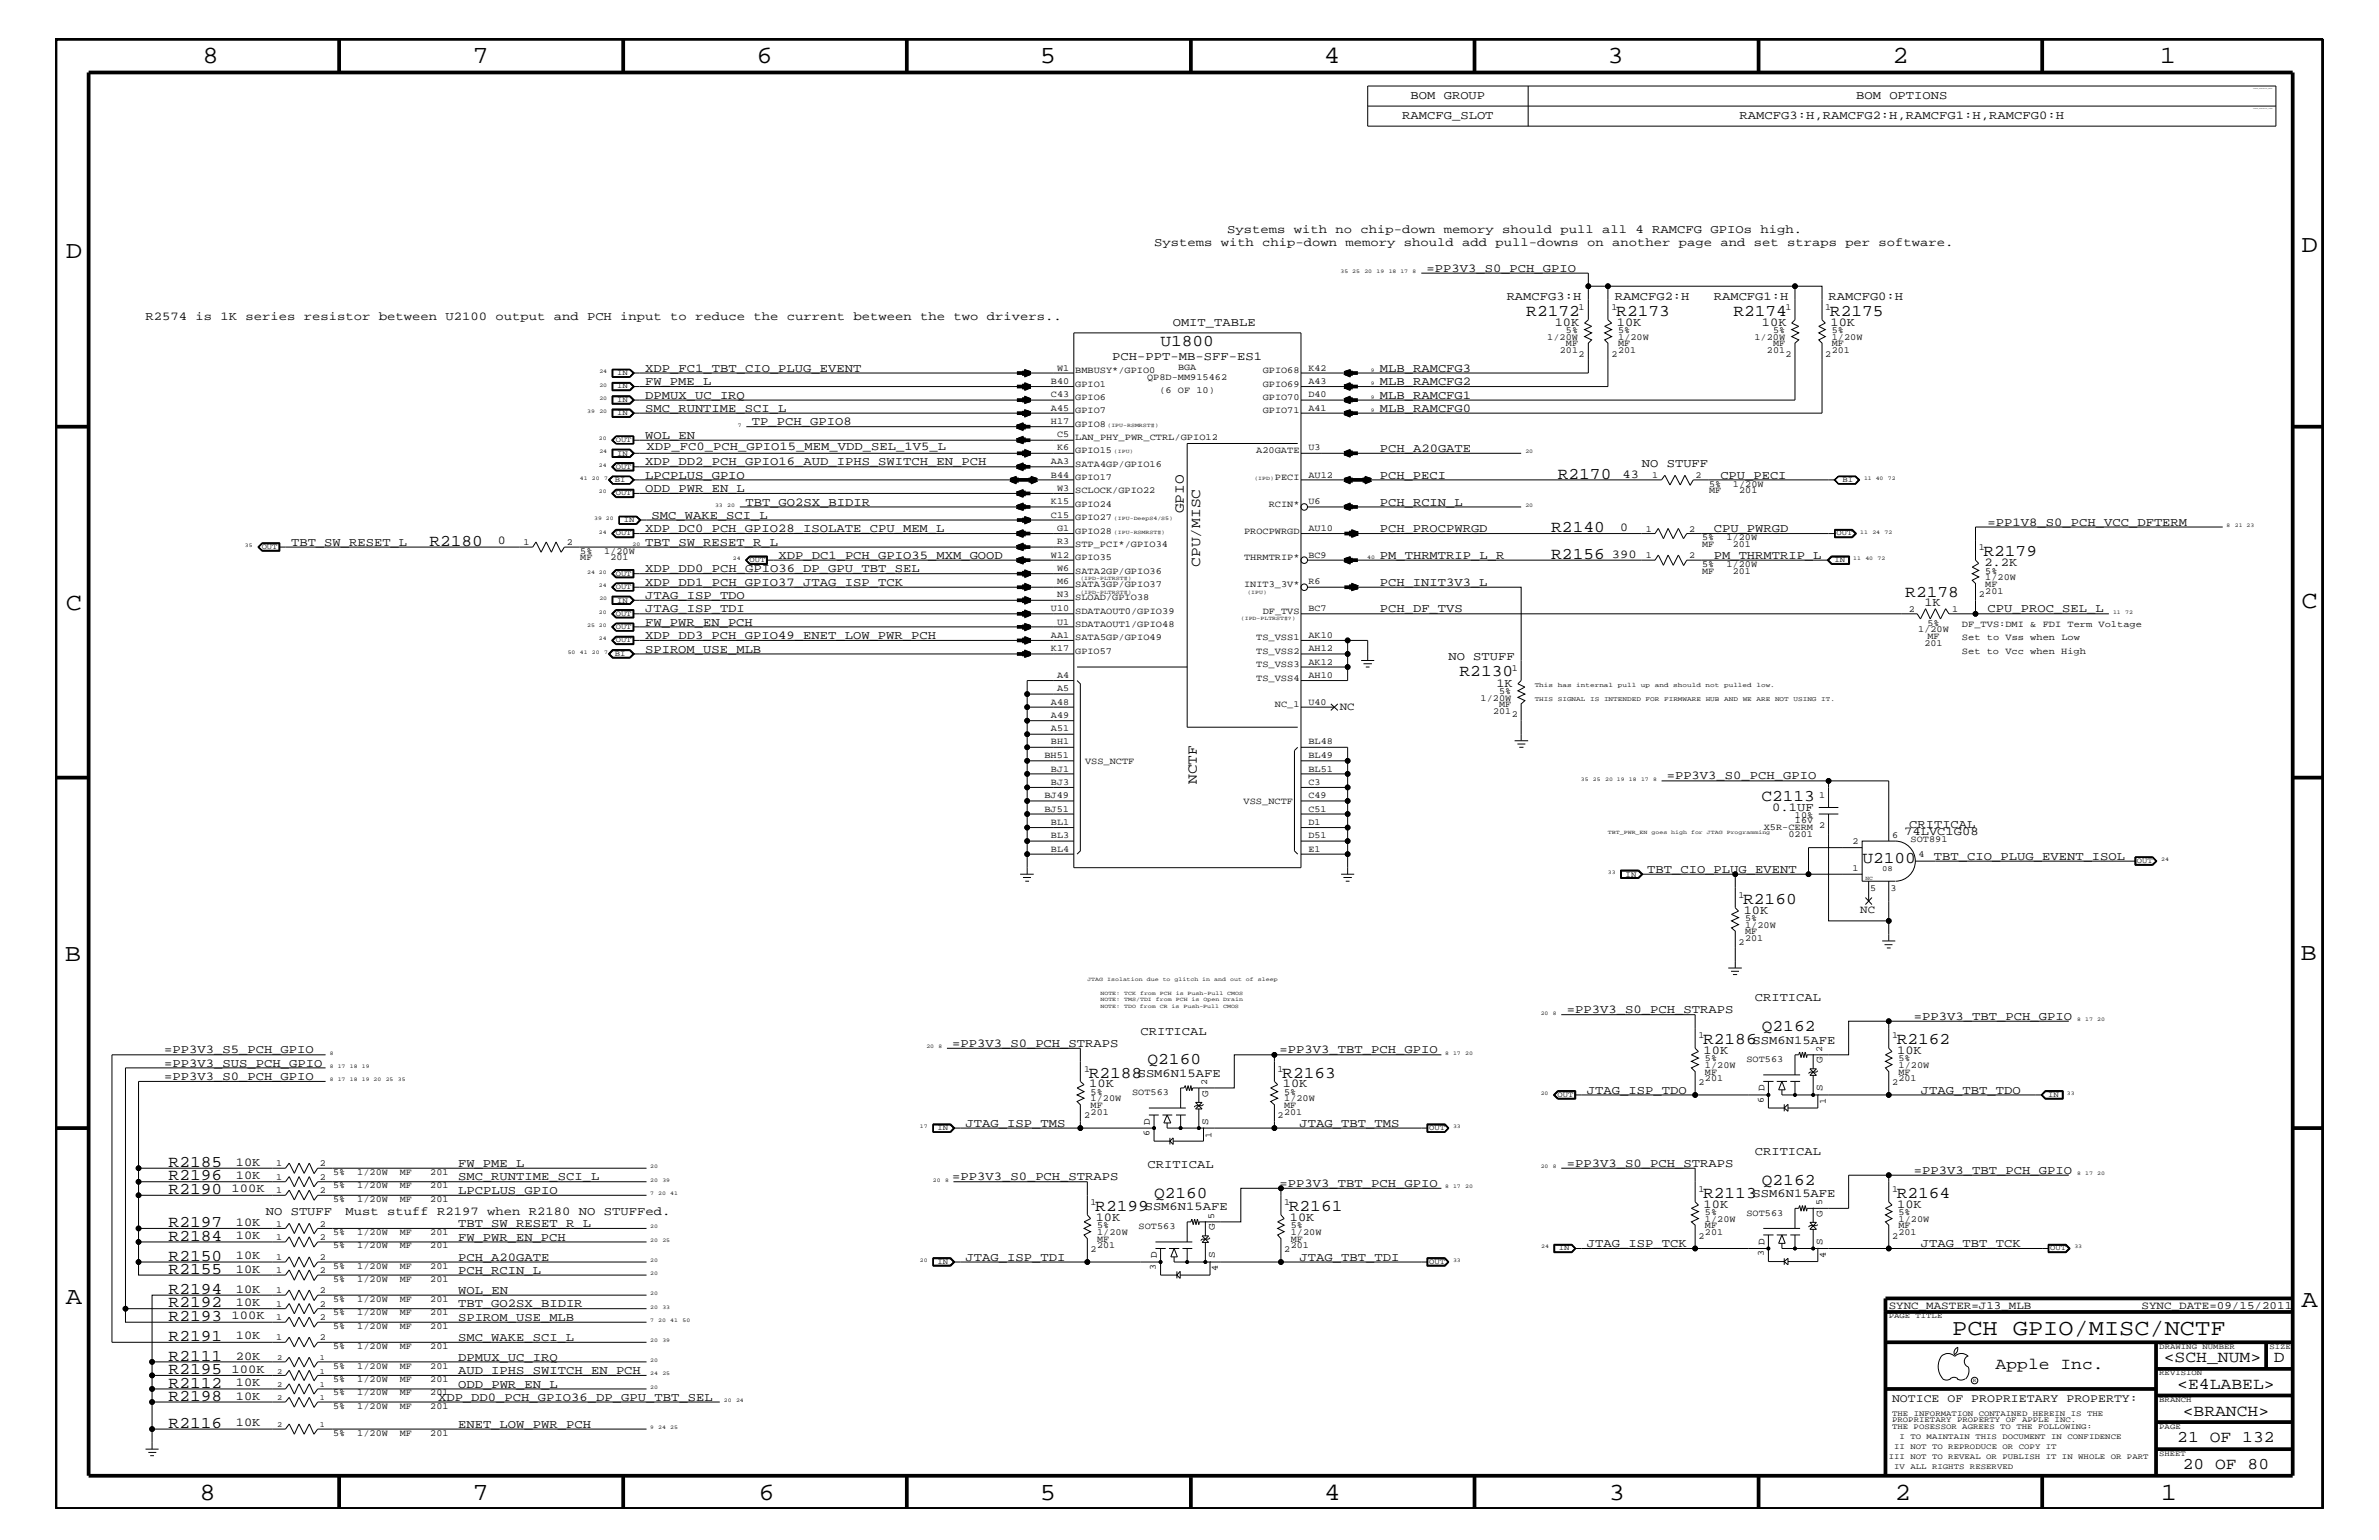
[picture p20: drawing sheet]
<svg xmlns="http://www.w3.org/2000/svg" width="432mm" height="279mm" viewBox="0 0 432 279" stroke-linecap="round" stroke-linejoin="round" font-family="sans-serif">
<defs><g id="words">
<g font-size="4.5">
<text x="36.7" y="11.5">8</text>
<text x="85.8" y="11.5">7</text>
<text x="137.3" y="11.5">6</text>
<text x="188.7" y="11.5">5</text>
<text x="240.3" y="11.5">4</text>
<text x="291.8" y="11.5">3</text>
<text x="343.5" y="11.5">2</text>
<text x="392" y="11.5">1</text>
<text x="11.9" y="46.8">D</text>
<text x="417.7" y="45.7">D</text>
<text x="11.9" y="110.6">C</text>
<text x="417.7" y="110.3">C</text>
<text x="11.8" y="174.3">B</text>
<text x="417.6" y="174.2">B</text>
<text x="11.9" y="236.7">A</text>
<text x="417.7" y="237.1">A</text>
<text x="36.2" y="272.1">8</text>
<text x="85.8" y="272.1">7</text>
<text x="137.7" y="272.1">6</text>
<text x="188.7" y="272.1">5</text>
<text x="240.4" y="272.1">4</text>
<text x="292" y="272.1">3</text>
<text x="343.9" y="272.1">2</text>
<text x="392.2" y="272.1">1</text>
</g>
<text font-size="4.1" x="354.3" y="242.3">PCH GPIO/MISC/NCTF</text>
<g font-size="3">
<text x="277" y="57.3">R2172</text>
<text x="293.4" y="57.3">R2173</text>
<text x="314.6" y="57.3">R2174</text>
<text x="332.1" y="57.3">R2175</text>
<text x="210.6" y="62.9">U1800</text>
<text x="282.7" y="86.9">R2170</text>
<text x="77.9" y="99">R2180</text>
<text x="281.6" y="96.5">R2140</text>
<text x="281.6" y="101.4">R2156</text>
<text x="360" y="101">R2179</text>
<text x="345.8" y="108.3">R2178</text>
<text x="264.9" y="122.7">R2130</text>
<text x="319.7" y="145.3">C2113</text>
<text x="338" y="156.6">U2100</text>
<text x="316.4" y="163.9">R2160</text>
<text x="309.1" y="189.4">R2186</text>
<text x="319.8" y="187">Q2162</text>
<text x="344.3" y="189.4">R2162</text>
<text x="197.6" y="195.5">R2188</text>
<text x="208.3" y="193.1">Q2160</text>
<text x="232.7" y="195.5">R2163</text>
<text x="30.6" y="214.2">R2196</text>
<text x="30.6" y="211.7">R2185</text>
<text x="319.8" y="214.9">Q2162</text>
<text x="30.6" y="216.6">R2190</text>
<text x="198.8" y="219.7">R2199</text>
<text x="209.5" y="217.3">Q2160</text>
<text x="233.9" y="219.7">R2161</text>
<text x="309.1" y="217.3">R2113</text>
<text x="344.3" y="217.3">R2164</text>
<text x="30.6" y="225.1">R2184</text>
<text x="30.6" y="222.6">R2197</text>
<text x="30.6" y="228.7">R2150</text>
<text x="30.6" y="231.1">R2155</text>
<text x="30.6" y="237.2">R2192</text>
<text x="30.6" y="239.6">R2193</text>
<text x="30.6" y="234.7">R2194</text>
<text x="30.6" y="243.3">R2191</text>
<text x="30.6" y="246.9">R2111</text>
<text x="30.6" y="249.3">R2195</text>
<text x="30.6" y="251.7">R2112</text>
<text x="362.2" y="248.4">Apple Inc.</text>
<text x="392.7" y="247.1">&lt;SCH_NUM&gt;</text>
<text x="395.2" y="252">&lt;E4LABEL&gt;</text>
<text x="412.7" y="247.1">D</text>
<text x="30.6" y="254.2">R2198</text>
<text x="396.2" y="256.8">&lt;BRANCH&gt;</text>
<text x="30.6" y="259">R2116</text>
<text x="395.2" y="261.6">21 OF 132</text>
<text x="396.2" y="266.6">20 OF 80</text>
</g>
<g font-size="2.6">
<text x="214.9" y="93.1" transform="rotate(-90 214.9 93.1)">GPIO</text>
<text x="217.8" y="102.9" transform="rotate(-90 217.8 102.9)">CPU/MISC</text>
<text x="217.3" y="142.2" transform="rotate(-90 217.3 142.2)">NCTF</text>
</g>
<g font-size="2.2">
<text x="256" y="18">BOM GROUP</text>
<text x="336.9" y="18">BOM OPTIONS</text>
<text x="254.5" y="21.6">RAMCFG_SLOT</text>
<text x="315.7" y="21.6">RAMCFG3:H,RAMCFG2:H,RAMCFG1:H,RAMCFG0:H</text>
<text x="209.5" y="44.6">Systems with chip-down memory should add pull-downs on another page and set straps per software.</text>
<text x="222.8" y="42.3">Systems with no chip-down memory should pull all 4 RAMCFG GPIOs high.</text>
<text x="258.9" y="49.3">=PP3V3_S0_PCH_GPIO</text>
<text x="26.4" y="58">R2574 is 1K series resistor between U2100 output and PCH input to reduce the current between the two drivers..</text>
<text x="212.9" y="59.2">OMIT_TABLE</text>
<text x="273.5" y="54.4">RAMCFG3:H</text>
<text x="282.2" y="59.1">10K</text>
<text x="293.1" y="54.4">RAMCFG2:H</text>
<text x="293.5" y="59.1">10K</text>
<text x="311.1" y="54.4">RAMCFG1:H</text>
<text x="319.8" y="59.1">10K</text>
<text x="331.9" y="54.4">RAMCFG0:H</text>
<text x="332.2" y="59.1">10K</text>
<text x="201.9" y="65.3">PCH-PPT-MB-SFF-ES1</text>
<text x="117.1" y="67.5">XDP_FC1_TBT_CIO_PLUG_EVENT</text>
<text x="117.1" y="69.9">FW_PME_L</text>
<text x="250.4" y="69.9">MLB_RAMCFG2</text>
<text x="250.4" y="67.5">MLB_RAMCFG3</text>
<text x="117.1" y="74.7">SMC_RUNTIME_SCI_L</text>
<text x="117.1" y="72.3">DPMUX_UC_IRQ</text>
<text x="136.5" y="77.2">TP_PCH_GPIO8</text>
<text x="250.4" y="74.7">MLB_RAMCFG0</text>
<text x="250.4" y="72.3">MLB_RAMCFG1</text>
<text x="117.1" y="79.6">WOL_EN</text>
<text x="117.3" y="81.7">XDP_FC0_PCH_GPIO15_MEM_VDD_SEL_1V5_L</text>
<text x="250.4" y="82">PCH_A20GATE</text>
<text x="117.1" y="86.9">LPCPLUS_GPIO</text>
<text x="117.1" y="84.4">XDP_DD2_PCH_GPIO16_AUD_IPHS_SWITCH_EN_PCH</text>
<text x="117.1" y="89.3">ODD_PWR_EN_L</text>
<text x="250.4" y="86.9">PCH_PECI</text>
<text x="294.5" y="86.6">43</text>
<text x="298" y="84.7">NO STUFF</text>
<text x="312.3" y="86.9">CPU_PECI</text>
<text x="118.3" y="94.2">SMC_WAKE_SCI_L</text>
<text x="135.3" y="91.7">TBT_GO2SX_BIDIR</text>
<text x="250.4" y="91.7">PCH_RCIN_L</text>
<text x="360.8" y="95.4">=PP1V8_S0_PCH_VCC_DFTERM</text>
<text x="52.8" y="99">TBT_SW_RESET_L</text>
<text x="90.4" y="98.7">0</text>
<text x="117.1" y="96.5">XDP_DC0_PCH_GPIO28_ISOLATE_CPU_MEM_L</text>
<text x="117.1" y="99">TBT_SW_RESET_R_L</text>
<text x="141.3" y="101.4">XDP_DC1_PCH_GPIO35_MXM_GOOD</text>
<text x="250.4" y="96.5">PCH_PROCPWRGD</text>
<text x="250.4" y="101.4">PM_THRMTRIP_L_R</text>
<text x="292.6" y="101.2">390</text>
<text x="294.1" y="96.3">0</text>
<text x="311.1" y="96.5">CPU_PWRGD</text>
<text x="311.1" y="101.4">PM_THRMTRIP_L</text>
<text x="117.1" y="103.8">XDP_DD0_PCH_GPIO36_DP_GPU_TBT_SEL</text>
<text x="117.1" y="106.3">XDP_DD1_PCH_GPIO37_JTAG_ISP_TCK</text>
<text x="250.4" y="106.3">PCH_INIT3V3_L</text>
<text x="360.2" y="102.7">2.2K</text>
<text x="117.1" y="113.6">FW_PWR_EN_PCH</text>
<text x="117.1" y="108.7">JTAG_ISP_TDO</text>
<text x="117.1" y="111.1">JTAG_ISP_TDI</text>
<text x="250.4" y="111.1">PCH_DF_TVS</text>
<text x="349.3" y="110">1K</text>
<text x="360.8" y="111.1">CPU_PROC_SEL_L</text>
<text x="117.1" y="118.4">SPIROM_USE_MLB</text>
<text x="117.1" y="115.9">XDP_DD3_PCH_GPIO49_ENET_LOW_PWR_PCH</text>
<text x="262.9" y="119.8">NO STUFF</text>
<text x="271.6" y="124.6">1K</text>
<text x="302.5" y="141.4">=PP3V3_S0_PCH_GPIO</text>
<text x="321.6" y="147.1">0.1UF</text>
<text x="345.6" y="151.4">74LVC1G08</text>
<text x="346.5" y="150.1">CRITICAL</text>
<text x="351" y="156">TBT_CIO_PLUG_EVENT_ISOL</text>
<text x="299" y="158.4">TBT_CIO_PLUG_EVENT</text>
<text x="316.5" y="165.8">10K</text>
<text x="284.4" y="183.8">=PP3V3_S0_PCH_STRAPS</text>
<text x="318.5" y="181.6">CRITICAL</text>
<text x="347.4" y="185">=PP3V3_TBT_PCH_GPIO</text>
<text x="29.8" y="191.1">=PP3V3_S5_PCH_GPIO</text>
<text x="172.8" y="189.9">=PP3V3_S0_PCH_STRAPS</text>
<text x="207" y="187.7">CRITICAL</text>
<text x="232.2" y="191.1">=PP3V3_TBT_PCH_GPIO</text>
<text x="309.2" y="191.2">10K</text>
<text x="318.1" y="189.3">SSM6N15AFE</text>
<text x="344.3" y="191.2">10K</text>
<text x="29.8" y="193.6">=PP3V3_SUS_PCH_GPIO</text>
<text x="29.8" y="195.9">=PP3V3_S0_PCH_GPIO</text>
<text x="197.7" y="197.3">10K</text>
<text x="206.5" y="195.4">SSM6N15AFE</text>
<text x="232.8" y="197.3">10K</text>
<text x="288" y="198.4">JTAG_ISP_TDO</text>
<text x="348.7" y="198.4">JTAG_TBT_TDO</text>
<text x="175.3" y="204.4">JTAG_ISP_TMS</text>
<text x="235.9" y="204.4">JTAG_TBT_TMS</text>
<text x="318.5" y="209.6">CRITICAL</text>
<text x="42.8" y="213.9">10K</text>
<text x="42.8" y="211.5">10K</text>
<text x="83.1" y="214.2">SMC_RUNTIME_SCI_L</text>
<text x="83.1" y="211.7">FW_PME_L</text>
<text x="172.8" y="214.2">=PP3V3_S0_PCH_STRAPS</text>
<text x="208.3" y="211.9">CRITICAL</text>
<text x="232.2" y="215.3">=PP3V3_TBT_PCH_GPIO</text>
<text x="284.4" y="211.7">=PP3V3_S0_PCH_STRAPS</text>
<text x="347.4" y="213">=PP3V3_TBT_PCH_GPIO</text>
<text x="42" y="216.4">100K</text>
<text x="48.3" y="220.4">NO STUFF</text>
<text x="62.7" y="220.4">Must stuff R2197 when R2180 NO STUFFed.</text>
<text x="83.1" y="216.6">LPCPLUS_GPIO</text>
<text x="198.9" y="221.5">10K</text>
<text x="207.8" y="219.6">SSM6N15AFE</text>
<text x="234.1" y="221.5">10K</text>
<text x="309.2" y="219.1">10K</text>
<text x="318.1" y="217.2">SSM6N15AFE</text>
<text x="344.3" y="219.1">10K</text>
<text x="42.8" y="224.8">10K</text>
<text x="42.8" y="222.4">10K</text>
<text x="83.1" y="222.6">TBT_SW_RESET_R_L</text>
<text x="83.1" y="225.1">FW_PWR_EN_PCH</text>
<text x="288" y="226.3">JTAG_ISP_TCK</text>
<text x="348.7" y="226.3">JTAG_TBT_TCK</text>
<text x="42.8" y="228.5">10K</text>
<text x="42.8" y="230.9">10K</text>
<text x="83.1" y="228.7">PCH_A20GATE</text>
<text x="83.1" y="231.1">PCH_RCIN_L</text>
<text x="175.3" y="228.7">JTAG_ISP_TDI</text>
<text x="235.9" y="228.7">JTAG_TBT_TDI</text>
<text x="42" y="239.4">100K</text>
<text x="42.8" y="236.9">10K</text>
<text x="42.8" y="234.6">10K</text>
<text x="83.1" y="234.7">WOL_EN</text>
<text x="83.1" y="237.2">TBT_GO2SX_BIDIR</text>
<text x="83.1" y="239.6">SPIROM_USE_MLB</text>
<text x="42.8" y="243">10K</text>
<text x="83.1" y="243.3">SMC_WAKE_SCI_L</text>
<text x="42" y="249">100K</text>
<text x="42.8" y="246.7">20K</text>
<text x="42.8" y="251.5">10K</text>
<text x="83.1" y="246.9">DPMUX_UC_IRQ</text>
<text x="83.1" y="251.7">ODD_PWR_EN_L</text>
<text x="83.1" y="249.3">AUD_IPHS_SWITCH_EN_PCH</text>
<text x="42.8" y="253.9">10K</text>
<text x="79.5" y="254.2">XDP_DD0_PCH_GPIO36_DP_GPU_TBT_SEL</text>
<text x="42.8" y="258.8">10K</text>
<text x="83.1" y="259">ENET_LOW_PWR_PCH</text>
</g>
<text font-size="2.1" x="343.4" y="254.4">NOTICE OF PROPRIETARY PROPERTY:</text>
<g font-size="2">
<text x="243.2" y="128.9">NC</text>
<text x="337.7" y="165.6">NC</text>
<text x="342.8" y="237.4">SYNC_MASTER=J13_MLB</text>
<text x="388.7" y="237.4">SYNC_DATE=09/15/2011</text>
</g>
<g font-size="1.8">
<text x="320.3" y="198" transform="rotate(-90 320.3 198)">D</text>
<text x="330.8" y="198" transform="rotate(-90 330.8 198)">S</text>
<text x="330.8" y="192.9" transform="rotate(-90 330.8 192.9)">G</text>
<text x="219.3" y="199" transform="rotate(-90 219.3 199)">G</text>
<text x="208.7" y="204.1" transform="rotate(-90 208.7 204.1)">D</text>
<text x="219.3" y="204.1" transform="rotate(-90 219.3 204.1)">S</text>
<text x="330.8" y="220.8" transform="rotate(-90 330.8 220.8)">G</text>
<text x="220.5" y="223.2" transform="rotate(-90 220.5 223.2)">G</text>
<text x="320.3" y="225.9" transform="rotate(-90 320.3 225.9)">D</text>
<text x="330.8" y="225.9" transform="rotate(-90 330.8 225.9)">S</text>
<text x="210" y="228.3" transform="rotate(-90 210 228.3)">D</text>
<text x="220.5" y="228.3" transform="rotate(-90 220.5 228.3)">S</text>
</g>
<g font-size="1.7">
<text x="286.5" y="56.2">1</text>
<text x="292.5" y="56.2">1</text>
<text x="324.1" y="56.2">1</text>
<text x="331.3" y="56.2">1</text>
<text x="280.8" y="61.7">1/20W</text>
<text x="283.1" y="64">201</text>
<text x="284.2" y="62.9">MF</text>
<text x="284.2" y="60.4">5%</text>
<text x="286.5" y="64.7">2</text>
<text x="292.5" y="64.7">2</text>
<text x="293.7" y="62.9">MF</text>
<text x="293.7" y="64">201</text>
<text x="293.7" y="60.4">5%</text>
<text x="293.7" y="61.7">1/20W</text>
<text x="318.4" y="61.7">1/20W</text>
<text x="320.7" y="64">201</text>
<text x="321.8" y="62.9">MF</text>
<text x="321.8" y="60.4">5%</text>
<text x="324.1" y="64.7">2</text>
<text x="331.3" y="64.7">2</text>
<text x="332.5" y="62.9">MF</text>
<text x="332.5" y="64">201</text>
<text x="332.5" y="60.4">5%</text>
<text x="332.5" y="61.7">1/20W</text>
<text x="190.8" y="69.6">B40</text>
<text x="191.9" y="67.3">W1</text>
<text x="195.2" y="70.1">GPIO1</text>
<text x="195.2" y="67.7">BMBUSY*/GPIO0</text>
<text x="208.2" y="68.9">QP8D-MM915462</text>
<text x="210.4" y="71.3">(6 OF 10)</text>
<text x="213.8" y="67.1">BGA</text>
<text x="229.2" y="70.1">GPIO69</text>
<text x="229.2" y="67.7">GPIO68</text>
<text x="237.5" y="67.3">K42</text>
<text x="237.5" y="69.6">A43</text>
<text x="190.8" y="72.1">C43</text>
<text x="190.8" y="74.5">A45</text>
<text x="190.8" y="76.9">H17</text>
<text x="195.2" y="72.6">GPIO6</text>
<text x="195.2" y="77.4">GPIO8</text>
<text x="195.2" y="75">GPIO7</text>
<text x="229.2" y="75">GPIO71</text>
<text x="229.2" y="72.6">GPIO70</text>
<text x="237.5" y="72.1">D40</text>
<text x="237.5" y="74.5">A41</text>
<text x="191.9" y="81.7">K6</text>
<text x="191.9" y="79.4">C5</text>
<text x="195.2" y="79.9">LAN_PHY_PWR_CTRL/GPIO12</text>
<text x="195.2" y="82.2">GPIO15</text>
<text x="228" y="82.2">A20GATE</text>
<text x="237.5" y="81.7">U3</text>
<text x="190.8" y="86.6">B44</text>
<text x="190.8" y="84.2">AA3</text>
<text x="191.9" y="89">W3</text>
<text x="195.2" y="84.7">SATA4GP/GPIO16</text>
<text x="195.2" y="87.1">GPIO17</text>
<text x="195.2" y="89.5">SCLOCK/GPIO22</text>
<text x="231.4" y="87.1">PECI</text>
<text x="237.5" y="86.6">AU12</text>
<text x="299.9" y="86.7">1</text>
<text x="307.8" y="86.7">2</text>
<text x="310.2" y="89.5">MF</text>
<text x="310.2" y="88.3">5%</text>
<text x="314.5" y="88.3">1/20W</text>
<text x="315.7" y="89.5">201</text>
<text x="190.8" y="91.5">K15</text>
<text x="190.8" y="93.9">C15</text>
<text x="195.2" y="92">GPIO24</text>
<text x="195.2" y="94.3">GPIO27</text>
<text x="230.3" y="92">RCIN*</text>
<text x="237.5" y="91.5">U6</text>
<text x="95" y="98.8">1</text>
<text x="102.9" y="98.8">2</text>
<text x="105.3" y="101.6">MF</text>
<text x="105.3" y="100.4">5%</text>
<text x="109.6" y="100.4">1/20W</text>
<text x="110.8" y="101.6">201</text>
<text x="190.8" y="101.2">W12</text>
<text x="191.9" y="96.3">G1</text>
<text x="191.9" y="98.7">R3</text>
<text x="195.2" y="99.3">STP_PCI*/GPIO34</text>
<text x="195.2" y="101.6">GPIO35</text>
<text x="195.2" y="96.8">GPIO28</text>
<text x="225.8" y="101.6">THRMTRIP*</text>
<text x="225.8" y="96.8">PROCPWRGD</text>
<text x="237.5" y="96.3">AU10</text>
<text x="237.5" y="101.2">BC9</text>
<text x="298.7" y="96.5">1</text>
<text x="298.7" y="101.3">1</text>
<text x="306.6" y="96.5">2</text>
<text x="306.6" y="101.3">2</text>
<text x="308.9" y="99.3">MF</text>
<text x="308.9" y="98">5%</text>
<text x="313.4" y="98">1/20W</text>
<text x="314.5" y="99.3">201</text>
<text x="359.2" y="99.9">1</text>
<text x="191.9" y="103.6">W6</text>
<text x="191.9" y="106">M6</text>
<text x="195.2" y="106.5">SATA3GP/GPIO37</text>
<text x="195.2" y="104.1">SATA2GP/GPIO36</text>
<text x="225.8" y="106.5">INIT3_3V*</text>
<text x="237.5" y="106">R6</text>
<text x="308.9" y="104.1">MF</text>
<text x="308.9" y="102.9">5%</text>
<text x="313.4" y="102.9">1/20W</text>
<text x="314.5" y="104.1">201</text>
<text x="360.3" y="106.5">MF</text>
<text x="360.3" y="107.7">201</text>
<text x="360.3" y="104.1">5%</text>
<text x="360.3" y="105.3">1/20W</text>
<text x="190.8" y="110.9">U10</text>
<text x="191.9" y="113.3">U1</text>
<text x="191.9" y="108.4">N3</text>
<text x="195.2" y="108.9">SLOAD/GPIO38</text>
<text x="195.2" y="111.4">SDATAOUT0/GPIO39</text>
<text x="195.2" y="113.7">SDATAOUT1/GPIO48</text>
<text x="229.2" y="111.4">DF_TVS</text>
<text x="237.5" y="110.9">BC7</text>
<text x="346.5" y="111">2</text>
<text x="349.8" y="113.6">5%</text>
<text x="354.3" y="111">1</text>
<text x="356.1" y="113.7">DF_TVS:DMI &amp; FDI Term Voltage</text>
<text x="359.2" y="108.3">2</text>
<text x="190.8" y="118.1">K17</text>
<text x="190.8" y="115.7">AA1</text>
<text x="195.2" y="116.2">SATA5GP/GPIO49</text>
<text x="195.2" y="118.6">GPIO57</text>
<text x="228" y="118.6">TS_VSS2</text>
<text x="228" y="116.2">TS_VSS1</text>
<text x="237.5" y="115.7">AK10</text>
<text x="237.5" y="118.1">AH12</text>
<text x="348.1" y="114.8">1/20W</text>
<text x="349.3" y="117.2">201</text>
<text x="349.8" y="115.9">MF</text>
<text x="356.1" y="116.2">Set to Vss when Low</text>
<text x="356.1" y="118.6">Set to Vcc when High</text>
<text x="191.9" y="123">A4</text>
<text x="191.9" y="125.4">A5</text>
<text x="228" y="123.5">TS_VSS4</text>
<text x="228" y="121">TS_VSS3</text>
<text x="237.5" y="120.6">AK12</text>
<text x="237.5" y="123">AH10</text>
<text x="272.1" y="125.9">5%</text>
<text x="274.4" y="121.7">1</text>
<text x="190.8" y="127.9">A48</text>
<text x="190.8" y="130.2">A49</text>
<text x="231.4" y="128.3">NC_1</text>
<text x="237.5" y="127.9">U40</text>
<text x="268.7" y="127.1">1/20W</text>
<text x="271" y="129.6">201</text>
<text x="272.1" y="128.3">MF</text>
<text x="274.4" y="130.2">2</text>
<text x="189.6" y="137.5">BH51</text>
<text x="190.8" y="132.7">A51</text>
<text x="190.8" y="135.1">BH1</text>
<text x="237.5" y="135.1">BL48</text>
<text x="237.5" y="137.5">BL49</text>
<text x="190.8" y="140">BJ1</text>
<text x="190.8" y="142.4">BJ3</text>
<text x="196.9" y="138.6">VSS_NCTF</text>
<text x="237.5" y="140">BL51</text>
<text x="237.5" y="142.4">C3</text>
<text x="189.6" y="147.3">BJ51</text>
<text x="189.6" y="144.8">BJ49</text>
<text x="190.8" y="149.6">BL1</text>
<text x="225.7" y="145.9">VSS_NCTF</text>
<text x="237.5" y="144.8">C49</text>
<text x="237.5" y="147.3">C51</text>
<text x="237.5" y="149.6">D1</text>
<text x="325.8" y="149.4">16V</text>
<text x="325.8" y="148.4">10%</text>
<text x="330.2" y="144.7">1</text>
<text x="190.8" y="152.1">BL3</text>
<text x="190.8" y="154.5">BL4</text>
<text x="237.5" y="152.1">D51</text>
<text x="237.5" y="154.5">E1</text>
<text x="320.1" y="150.7">X5R-CERM</text>
<text x="324.6" y="151.8">0201</text>
<text x="330.2" y="150.1">2</text>
<text x="336.2" y="153.2">2</text>
<text x="343.4" y="152">6</text>
<text x="346.8" y="152.9">SOT891</text>
<text x="348.2" y="155.6">4</text>
<text x="336.2" y="158">1</text>
<text x="339.4" y="161.7">5</text>
<text x="343.2" y="161.7">3</text>
<text x="315.6" y="162.8">1</text>
<text x="316.7" y="167.1">5%</text>
<text x="315.6" y="171.4">2</text>
<text x="316.7" y="169.5">MF</text>
<text x="316.7" y="168.3">1/20W</text>
<text x="316.7" y="170.7">201</text>
<text x="308.3" y="188.3">1</text>
<text x="330.7" y="190.8" transform="rotate(-90 330.7 190.8)">2</text>
<text x="343.4" y="188.3">1</text>
<text x="196.8" y="194.4">1</text>
<text x="219.1" y="196.8" transform="rotate(-90 219.1 196.8)">2</text>
<text x="231.9" y="194.4">1</text>
<text x="308.3" y="196.8">2</text>
<text x="309.5" y="195">MF</text>
<text x="309.5" y="196.2">201</text>
<text x="309.5" y="192.6">5%</text>
<text x="309.5" y="193.7">1/20W</text>
<text x="317" y="192.7">SOT563</text>
<text x="343.4" y="196.8">2</text>
<text x="344.6" y="195">MF</text>
<text x="344.6" y="196.2">201</text>
<text x="344.6" y="192.6">5%</text>
<text x="344.6" y="193.7">1/20W</text>
<text x="196.8" y="202.9">2</text>
<text x="198" y="201">MF</text>
<text x="198" y="198.7">5%</text>
<text x="198" y="199.8">1/20W</text>
<text x="198" y="202.3">201</text>
<text x="205.5" y="198.7">SOT563</text>
<text x="231.9" y="202.9">2</text>
<text x="233.1" y="199.8">1/20W</text>
<text x="233.1" y="198.7">5%</text>
<text x="233.1" y="202.3">201</text>
<text x="233.1" y="201">MF</text>
<text x="320.1" y="200.1" transform="rotate(-90 320.1 200.1)">6</text>
<text x="331.4" y="200.3" transform="rotate(-90 331.4 200.3)">1</text>
<text x="208.6" y="206.2" transform="rotate(-90 208.6 206.2)">6</text>
<text x="219.9" y="206.4" transform="rotate(-90 219.9 206.4)">1</text>
<text x="50.1" y="214.1">1</text>
<text x="50.1" y="211.6">1</text>
<text x="58.1" y="214.1">2</text>
<text x="58.1" y="211.6">2</text>
<text x="60.5" y="215.6">5%</text>
<text x="60.5" y="213.2">5%</text>
<text x="64.9" y="215.6">1/20W</text>
<text x="64.9" y="213.2">1/20W</text>
<text x="72.6" y="215.6">MF</text>
<text x="72.6" y="213.2">MF</text>
<text x="78.1" y="215.6">201</text>
<text x="78.1" y="213.2">201</text>
<text x="50.1" y="216.4">1</text>
<text x="58.1" y="216.4">2</text>
<text x="60.5" y="218">5%</text>
<text x="64.9" y="218">1/20W</text>
<text x="72.6" y="218">MF</text>
<text x="78.1" y="218">201</text>
<text x="198" y="218.6">1</text>
<text x="220.4" y="221.1" transform="rotate(-90 220.4 221.1)">5</text>
<text x="233.1" y="218.6">1</text>
<text x="308.3" y="216.2">1</text>
<text x="309.5" y="221.7">1/20W</text>
<text x="309.5" y="220.4">5%</text>
<text x="317" y="220.6">SOT563</text>
<text x="330.7" y="218.6" transform="rotate(-90 330.7 218.6)">5</text>
<text x="343.4" y="216.2">1</text>
<text x="344.6" y="221.7">1/20W</text>
<text x="344.6" y="220.4">5%</text>
<text x="50.1" y="224.9">1</text>
<text x="50.1" y="222.5">1</text>
<text x="58.1" y="224.9">2</text>
<text x="58.1" y="222.5">2</text>
<text x="60.5" y="226.5">5%</text>
<text x="60.5" y="224.1">5%</text>
<text x="64.9" y="226.5">1/20W</text>
<text x="64.9" y="224.1">1/20W</text>
<text x="72.6" y="226.5">MF</text>
<text x="72.6" y="224.1">MF</text>
<text x="78.1" y="226.5">201</text>
<text x="78.1" y="224.1">201</text>
<text x="198" y="227.1">2</text>
<text x="199.1" y="226.5">201</text>
<text x="199.1" y="224.1">1/20W</text>
<text x="199.1" y="222.9">5%</text>
<text x="199.1" y="225.3">MF</text>
<text x="206.7" y="223">SOT563</text>
<text x="233.1" y="227.1">2</text>
<text x="234.3" y="226.5">201</text>
<text x="234.3" y="225.3">MF</text>
<text x="234.3" y="222.9">5%</text>
<text x="234.3" y="224.1">1/20W</text>
<text x="308.3" y="224.7">2</text>
<text x="309.5" y="224.1">201</text>
<text x="309.5" y="222.9">MF</text>
<text x="320.1" y="228" transform="rotate(-90 320.1 228)">3</text>
<text x="343.4" y="224.7">2</text>
<text x="344.6" y="224.1">201</text>
<text x="344.6" y="222.9">MF</text>
<text x="50.1" y="228.5">1</text>
<text x="50.1" y="231">1</text>
<text x="58.1" y="228.5">2</text>
<text x="58.1" y="231">2</text>
<text x="60.5" y="230.2">5%</text>
<text x="60.5" y="232.6">5%</text>
<text x="64.9" y="230.2">1/20W</text>
<text x="64.9" y="232.6">1/20W</text>
<text x="72.6" y="230.2">MF</text>
<text x="72.6" y="232.6">MF</text>
<text x="78.1" y="230.2">201</text>
<text x="78.1" y="232.6">201</text>
<text x="209.8" y="230.4" transform="rotate(-90 209.8 230.4)">3</text>
<text x="221.1" y="230.7" transform="rotate(-90 221.1 230.7)">4</text>
<text x="331.4" y="228.2" transform="rotate(-90 331.4 228.2)">4</text>
<text x="50.1" y="237.1">1</text>
<text x="50.1" y="239.5">1</text>
<text x="50.1" y="234.6">1</text>
<text x="58.1" y="237.1">2</text>
<text x="58.1" y="239.5">2</text>
<text x="58.1" y="234.6">2</text>
<text x="60.5" y="238.6">5%</text>
<text x="60.5" y="236.2">5%</text>
<text x="64.9" y="238.6">1/20W</text>
<text x="64.9" y="236.2">1/20W</text>
<text x="72.6" y="238.6">MF</text>
<text x="72.6" y="236.2">MF</text>
<text x="78.1" y="238.6">201</text>
<text x="78.1" y="236.2">201</text>
<text x="50.1" y="243.1">1</text>
<text x="58.1" y="243.1">2</text>
<text x="60.5" y="244.7">5%</text>
<text x="60.5" y="241.1">5%</text>
<text x="64.9" y="244.7">1/20W</text>
<text x="64.9" y="241.1">1/20W</text>
<text x="72.6" y="244.7">MF</text>
<text x="72.6" y="241.1">MF</text>
<text x="78.1" y="244.7">201</text>
<text x="78.1" y="241.1">201</text>
<text x="60.5" y="248.4">5%</text>
<text x="60.5" y="250.7">5%</text>
<text x="64.9" y="248.4">1/20W</text>
<text x="64.9" y="250.7">1/20W</text>
<text x="72.6" y="248.4">MF</text>
<text x="72.6" y="250.7">MF</text>
<text x="78.1" y="248.4">201</text>
<text x="78.1" y="250.7">201</text>
<text x="60.5" y="253.2">5%</text>
<text x="60.5" y="255.6">5%</text>
<text x="64.9" y="253.2">1/20W</text>
<text x="64.9" y="255.6">1/20W</text>
<text x="72.6" y="253.2">MF</text>
<text x="72.6" y="255.6">MF</text>
<text x="78.1" y="253.2">201</text>
<text x="78.1" y="255.6">201</text>
<text x="60.5" y="260.5">5%</text>
<text x="64.9" y="260.5">1/20W</text>
<text x="72.6" y="260.5">MF</text>
<text x="78.1" y="260.5">201</text>
</g>
<g font-size="1.4">
<text x="112" y="70.5">IN</text>
<text x="112" y="68.1">IN</text>
<text x="112" y="72.9">IN</text>
<text x="112" y="75.4">IN</text>
<text x="111.8" y="80.2">OUT</text>
<text x="112" y="82.7">IN</text>
<text x="111.6" y="87.5">BI</text>
<text x="111.8" y="85">OUT</text>
<text x="111.8" y="89.9">OUT</text>
<text x="334.4" y="87.5">BI</text>
<text x="113.2" y="94.8">IN</text>
<text x="47.5" y="99.6">OUT</text>
<text x="111.8" y="97.1">OUT</text>
<text x="333.3" y="97.1">OUT</text>
<text x="111.8" y="106.9">OUT</text>
<text x="111.8" y="104.4">OUT</text>
<text x="136.1" y="102.1">OUT</text>
<text x="333" y="102.1">IN</text>
<text x="111.8" y="111.7">OUT</text>
<text x="112" y="109.3">IN</text>
<text x="111.6" y="119">BI</text>
<text x="111.8" y="116.5">OUT</text>
<text x="111.8" y="114.2">OUT</text>
<text x="295.1" y="159">IN</text>
<text x="341.6" y="158">08</text>
<text x="387.9" y="156.6">OUT</text>
<text x="282.7" y="199">OUT</text>
<text x="371.8" y="199">IN</text>
<text x="170.2" y="205.1">IN</text>
<text x="259.4" y="205.1">OUT</text>
<text x="283" y="226.9">IN</text>
<text x="372.1" y="226.9">OUT</text>
<text x="170.2" y="229.3">IN</text>
<text x="259.4" y="229.3">OUT</text>
<text x="342.8" y="239.2">PAGE TITLE</text>
<text x="391.9" y="244.7">DRAWING NUMBER</text>
<text x="411.9" y="244.7">SIZE</text>
<text x="50.3" y="246.7">2</text>
<text x="50.3" y="249.2">2</text>
<text x="50.3" y="251.6">2</text>
<text x="58.1" y="246.7">1</text>
<text x="58.1" y="249.2">1</text>
<text x="58.1" y="251.6">1</text>
<text x="391.9" y="249.5">REVISION</text>
<text x="50.3" y="254">2</text>
<text x="58.1" y="254">1</text>
<text x="343.4" y="256.8">THE INFORMATION CONTAINED HEREIN IS THE</text>
<text x="391.9" y="254.4">BRANCH</text>
<text x="50.3" y="258.9">2</text>
<text x="58.1" y="258.9">1</text>
<text x="343.4" y="258">PROPRIETARY PROPERTY OF APPLE INC.</text>
<text x="343.4" y="259.3">THE POSESSOR AGREES TO THE FOLLOWING:</text>
<text x="343.8" y="262.9">II NOT TO REPRODUCE OR COPY IT</text>
<text x="344.8" y="261.1">I TO MAINTAIN THIS DOCUMENT IN CONFIDENCE</text>
<text x="391.9" y="259.3">PAGE</text>
<text x="342.8" y="264.7">III NOT TO REVEAL OR PUBLISH IT IN WHOLE OR PART</text>
<text x="343.8" y="266.6">IV ALL RIGHTS RESERVED</text>
<text x="391.9" y="264.1">SHEET</text>
</g>
<g font-size="1.2">
<text x="278.6" y="124.7">This</text>
<text x="282.7" y="124.7">has</text>
<text x="286.1" y="124.7">internal</text>
<text x="293.6" y="124.7">pull</text>
<text x="297.8" y="124.7">up</text>
<text x="300.4" y="124.7">and</text>
<text x="303.7" y="124.7">should</text>
<text x="309.6" y="124.7">not</text>
<text x="312.9" y="124.7">pulled</text>
<text x="318.8" y="124.7">low.</text>
<text x="278.6" y="127.1">THIS</text>
<text x="282.7" y="127.1">SIGNAL</text>
<text x="288.6" y="127.1">IS</text>
<text x="291.1" y="127.1">INTENDED</text>
<text x="298.7" y="127.1">FOR</text>
<text x="302" y="127.1">FIRMWARE</text>
<text x="309.6" y="127.1">HUB</text>
<text x="312.9" y="127.1">AND</text>
<text x="316.3" y="127.1">WE</text>
<text x="318.8" y="127.1">ARE</text>
<text x="322.2" y="127.1">NOT</text>
<text x="325.5" y="127.1">USING</text>
<text x="330.6" y="127.1">IT.</text>
</g>
<g font-size="1">
<text x="243.3" y="49.6">35 25</text>
<text x="247.6" y="49.6">20</text>
<text x="249.9" y="49.6">19</text>
<text x="252.1" y="49.6">18 17</text>
<text x="256.4" y="49.6">8</text>
<text x="108.8" y="70.1">20</text>
<text x="108.8" y="67.7">24</text>
<text x="248.8" y="69.9">9</text>
<text x="248.8" y="67.5">9</text>
<text x="106.6" y="75">39</text>
<text x="108.8" y="72.6">20</text>
<text x="108.8" y="75">20</text>
<text x="133.9" y="77.4">7</text>
<text x="201" y="77.4">(IPU-RSMRST#)</text>
<text x="248.8" y="74.7">9</text>
<text x="248.8" y="72.3">9</text>
<text x="108.7" y="79.9">20</text>
<text x="108.8" y="82.2">24</text>
<text x="202.2" y="82.2">(IPU)</text>
<text x="276.9" y="82.2">20</text>
<text x="105.2" y="87.1">41</text>
<text x="107.4" y="87.1">20</text>
<text x="108.7" y="84.7">24</text>
<text x="108.7" y="89.5">20</text>
<text x="109.6" y="87.1">7</text>
<text x="227.7" y="87.1">(IPD)</text>
<text x="338.3" y="87.1">11 40</text>
<text x="342.6" y="87.1">72</text>
<text x="107.9" y="94.3">39 20</text>
<text x="129.8" y="92">33</text>
<text x="132" y="92">20</text>
<text x="202.2" y="94.3">(IPU-DeepS4/S5)</text>
<text x="276.9" y="92">20</text>
<text x="404.1" y="95.6">8</text>
<text x="405.6" y="95.6">21 23</text>
<text x="44.4" y="99.3">35</text>
<text x="108.7" y="96.8">24</text>
<text x="114.8" y="99">20</text>
<text x="133" y="101.6">24</text>
<text x="202.2" y="96.8">(IPU-RSMRST#)</text>
<text x="248.2" y="101.4">40</text>
<text x="336.4" y="101.6">11</text>
<text x="337.7" y="96.8">11</text>
<text x="338.6" y="101.6">40</text>
<text x="339.9" y="96.8">24</text>
<text x="340.8" y="101.6">72</text>
<text x="342.1" y="96.8">72</text>
<text x="106.6" y="104.1">24 20</text>
<text x="108.7" y="106.5">24</text>
<text x="196.1" y="105.3">(IPD-PLTRST#)</text>
<text x="196.1" y="107.7">(IPD-PLTRST#)</text>
<text x="226.4" y="107.7">(IPU)</text>
<text x="106.6" y="113.7">25 20</text>
<text x="108.7" y="111.4">20</text>
<text x="108.8" y="108.9">20</text>
<text x="225.2" y="112.6">(IPD-PLTRST#?)</text>
<text x="383.5" y="111.4">11</text>
<text x="385.7" y="111.4">72</text>
<text x="103" y="118.6">50</text>
<text x="105.2" y="118.6">41</text>
<text x="107.4" y="118.6">20</text>
<text x="108.7" y="116.2">24</text>
<text x="109.6" y="118.6">7</text>
<text x="286.9" y="141.7">35</text>
<text x="289.1" y="141.7">25</text>
<text x="291.3" y="141.7">20 19</text>
<text x="295.7" y="141.7">18</text>
<text x="297.9" y="141.7">17</text>
<text x="300.1" y="141.7">8</text>
<text x="291.8" y="151.3">TBT_PWR_EN</text>
<text x="299.8" y="151.3">goes</text>
<text x="303.3" y="151.3">high</text>
<text x="306.9" y="151.3">for</text>
<text x="309.8" y="151.3">JTAG</text>
<text x="313.4" y="151.3">Programming</text>
<text x="291.8" y="158.6">33</text>
<text x="338.6" y="159.6">NC</text>
<text x="392.3" y="156.2">24</text>
<text x="197.4" y="178">JTAG</text>
<text x="201" y="178">Isolation</text>
<text x="208.2" y="178">due</text>
<text x="211" y="178">to</text>
<text x="213.2" y="178">glitch</text>
<text x="218.2" y="178">in</text>
<text x="220.4" y="178">and</text>
<text x="223.3" y="178">out</text>
<text x="226.1" y="178">of</text>
<text x="228.3" y="178">sleep</text>
<text x="199.7" y="180.5">NOTE:</text>
<text x="199.7" y="181.6">NOTE:</text>
<text x="199.7" y="182.9">NOTE:</text>
<text x="204" y="182.9">TDO</text>
<text x="204" y="180.5">TCK</text>
<text x="204" y="181.6">TMS/TDI</text>
<text x="206.9" y="182.9">from</text>
<text x="206.9" y="180.5">from</text>
<text x="209.8" y="181.6">from</text>
<text x="210.5" y="182.9">CR</text>
<text x="210.5" y="180.5">PCH</text>
<text x="212.7" y="182.9">is</text>
<text x="213.4" y="180.5">is</text>
<text x="213.4" y="181.6">PCH</text>
<text x="214.8" y="182.9">Push-Pull</text>
<text x="215.6" y="180.5">Push-Pull</text>
<text x="216.3" y="181.6">is</text>
<text x="218.4" y="181.6">Open</text>
<text x="222" y="182.9">CMOS</text>
<text x="222" y="181.6">Drain</text>
<text x="222.8" y="180.5">CMOS</text>
<text x="279.7" y="184.1">20</text>
<text x="281.9" y="184.1">8</text>
<text x="377" y="185.3">8</text>
<text x="378.5" y="185.3">17</text>
<text x="380.7" y="185.3">20</text>
<text x="59.9" y="191.4">8</text>
<text x="168.1" y="190.2">20</text>
<text x="170.3" y="190.2">8</text>
<text x="262.3" y="191.4">8</text>
<text x="263.7" y="191.4">17</text>
<text x="265.9" y="191.4">20</text>
<text x="59.9" y="193.7">8</text>
<text x="59.9" y="196.2">8</text>
<text x="61.3" y="193.7">17</text>
<text x="61.3" y="196.2">17</text>
<text x="63.5" y="193.7">18</text>
<text x="63.5" y="196.2">18</text>
<text x="65.7" y="193.7">19</text>
<text x="65.7" y="196.2">19 20</text>
<text x="70" y="196.2">25</text>
<text x="72.2" y="196.2">35</text>
<text x="279.7" y="198.7">20</text>
<text x="375.2" y="198.7">33</text>
<text x="167" y="204.7">17</text>
<text x="263.7" y="204.7">33</text>
<text x="118" y="214.4">20</text>
<text x="118" y="211.9">20</text>
<text x="120.2" y="214.4">39</text>
<text x="169.3" y="214.4">20</text>
<text x="171.5" y="214.4">8</text>
<text x="262.3" y="215.6">8</text>
<text x="263.7" y="215.6">17</text>
<text x="265.9" y="215.6">20</text>
<text x="279.7" y="211.9">20</text>
<text x="281.9" y="211.9">8</text>
<text x="377" y="213.2">8</text>
<text x="378.5" y="213.2">17</text>
<text x="380.7" y="213.2">20</text>
<text x="118" y="216.9">7</text>
<text x="119.5" y="216.9">20</text>
<text x="121.7" y="216.9">41</text>
<text x="118" y="225.3">20</text>
<text x="118" y="222.9">20</text>
<text x="120.2" y="225.3">25</text>
<text x="279.7" y="226.5">24</text>
<text x="376.5" y="226.5">33</text>
<text x="118" y="231.3">20</text>
<text x="118" y="229">20</text>
<text x="167" y="229">20</text>
<text x="263.7" y="229">33</text>
<text x="118" y="235">20</text>
<text x="118" y="239.9">7</text>
<text x="118" y="237.4">20</text>
<text x="119.5" y="239.9">20</text>
<text x="120.2" y="237.4">33</text>
<text x="121.7" y="239.9">41</text>
<text x="123.9" y="239.9">50</text>
<text x="118" y="243.5">20</text>
<text x="120.2" y="243.5">39</text>
<text x="118" y="252">20</text>
<text x="118" y="247.1">20</text>
<text x="118" y="249.5">24</text>
<text x="120.2" y="249.5">25</text>
<text x="358.1" y="250.7">R</text>
<text x="131.4" y="254.4">20</text>
<text x="133.6" y="254.4">24</text>
<text x="118" y="259.3">9</text>
<text x="119.5" y="259.3">24</text>
<text x="121.7" y="259.3">25</text>
</g>
<g font-size=".3">
<text x="408.9" y="16.2">TABLE_BOMGROUP_HEAD</text>
<text x="408.9" y="19.8">TABLE_BOMGROUP_ITEM</text>
</g>
</g></defs>
<g fill="none" stroke="#000" stroke-width=".18">
<path d="M248.2 15.6h164.9v7.3h-164.9zM248.2 19.2h164.9M277.4 15.6v7.3M258 49.6h30.3v2.3M291.8 51.9h-3.5v6.1l-.7 .6 1.3 .6-1.3 .6 1.3 .6-1.3 .7 1.3 .6-.6 .6v5.4h-52.2M325.8 51.9h-34v6.1l.7 .6-1.2 .6 1.2 .6-1.2 .6 1.2 .7-1.2 .6 .5 .6v7.8h-55.7M111.1 71.8h3.3l.7 .8-.7 .7h-3.3zM111.1 67h3.3l.7 .7-.7 .7h-3.3zM111.1 69.4h3.3l.7 .7-.7 .8h-3.3zM111.1 74.2h3.3l.7 .8-.7 .7h-3.3zM111.2 73.2h3.1M111.2 71.9h3.1l.7 .7-.7 .6"/>
<path d="M111.2 71.8v1.5h3.1l.8-.7-.8-.8M111.2 67v1.4M111.2 75.7v-1.4h3.1l.8 .7-.8 .7M111.2 74.4h3.1M111.2 68.4h3.1M111.2 67.1h3.1M111.3 67.1v1.3M111.3 69.5h3l.6 .6-.6 .6h-3zM111.3 74.4v1.2h3l.6-.6M111.8 79.1h3.3v1.4h-3.3l-.8-.6zM111.8 79.1l-.7 .8 .7 .6M111.8 79.2l-.6 .7 .6 .6"/>
<path d="M111.8 79.2h3.2M111.8 79.2l-.5 .7 .5 .6M114.3 69.5h-3.1v1.3h3.1M114.3 69.5l.7 .6-.7 .7M114.3 69.5l.8 .6-.8 .7M114.3 74.4l.7 .6-.7 .6h-3.1M114.3 74.4l.6 .6M114.3 67.1l.7 .6-.7 .7M114.3 67l.8 .7-.8 .7M114.3 67.1l.6 .6M114.9 79.2v1.3M114.9 72.6l-.6 .6"/>
<path d="M114.9 72.6l-.6-.6h-3v1.2M114.9 72.6h80M114.9 70.1h80M114.9 75h80M114.9 79.9h80M114.9 67.7h80M114.9 67.7l-.6 .7M115 79.1v1.4M135.5 77.4h59.4M194.9 60.4h41.2v97h-41.2zM236.1 72.6h89.7v-10.3l.7-.6-1.3-.6 1.3-.7-1.3-.6 1.3-.6-1.3-.6 .6-.6v-6.1h4.9v6.1l.6 .6-1.2 .6 1.2 .6-1.2 .6 1.2 .7-1.2 .6 .6 .6v12.7h-94.6M46.8 99.3l.8-.8h3.2v1.5h-3.2z"/>
<path d="M47.6 99.9h3.1M47.6 99.9l-.6-.6 .6-.6h3v1.2M50.6 99.3h46.1l.6-1 .9 1.9 .9-1.9 1 1.9 .8-1.9 1 1.9 .5-.9h92.5M50.7 98.5v1.4h-3.1l-.8-.6M50.7 98.6h-3.1l-.7 .7 .7 .6M110.4 87.1l.8-.7h3.2l.7 .7-.7 .7h-3.2zM111 96.8l.8-.8h3.3v1.6h-3.3zM111 84.7l.8-.8h3.3v1.6h-3.3zM111 89.5l.8-.7h3.3v1.5h-3.3zM111.1 81.5h3.3l.7 .7-.7 .8h-3.3zM111.2 86.4h3.1l.8 .7-.8 .7h-3.1l-.7-.7zM111.3 96.8l.5-.6h3.1v1.2h-3.1z"/>
<path d="M111.3 84.7l.5-.6h3.1v1.2h-3.1zM111.3 81.6h3l.6 .6-.6 .6h-3zM111.8 96.1h3.2v1.4h-3.2M111.8 96.1l-.7 .7 .7 .7M111.8 84h3.2v1.4h-3.2M111.8 88.8h3.2v1.4h-3.2M111.8 96.1l-.6 .7 .6 .7M111.8 88.9h3.1v1.2h-3.1l-.5-.6zM111.8 84l-.7 .7 .7 .7M111.8 84l-.6 .7 .6 .7M111.8 88.8l-.7 .7 .7 .7M111.8 88.8l-.6 .7 .6 .7"/>
<path d="M111.8 80.5h3.2M114.3 86.5h-3l-.6 .6 .6 .6h3M114.3 86.5h-3l-.7 .6 .7 .6h3M114.3 86.5l.7 .6-.7 .6M114.3 86.5l.6 .6-.6 .6M114.3 81.6h-3.1v1.4M114.3 81.6l.7 .6-.7 .7h-3.1M114.3 81.6l.8 .6-.8 .8M114.9 96.8h80M114.9 87.1h80M114.9 84.7h80M114.9 89.5h80"/>
<path d="M114.9 82.2h80M115.5 93.8l.6 .5M115.5 93.8h-3.1v1.2h3.1M115.5 93.8l.7 .5-.7 .7M115.6 93.7h-3.2v1.4h3.2M115.6 93.7l.7 .6-.7 .8M115.6 93.7l.6 .6-.6 .8M116.1 94.3l-.6 .7M116.1 94.3h78.8M134.3 92h60.6M235.5 80.5h-20v51.4h20M236.1 96.8h64.3l.6-.9 .9 1.8 .9-1.8 .9 1.8 .9-1.8 1 1.8 .6-.9h26.9"/>
<path d="M236.1 87.1h65.5l.6-.9 .9 1.8 .9-1.8 1 1.8 .8-1.8 .9 1.8M236.1 82.2h40M237.3 92h38.8M333 96h3.2l.8 .8-.8 .8h-3.2zM333 96.1h3.2l.7 .7-.7 .7h-3.2M333.1 96.2h3l.6 .6-.6 .6h-3M333.1 96.1v1.4M333.1 87.1h-25.8l-.6 1M333.7 86.5h3l.6 .6-.6 .6h-3M333.7 86.5h3.1l.6 .6-.6 .6h-3.1M333.7 86.4h3.1l.7 .7-.7 .7h-3.1M333.7 86.4h3.1l.8 .7-.8 .7h-3.1"/>
<path d="M333.7 86.4l-.8 .7 .8 .7M333.7 86.4l-.7 .7 .7 .7M333.7 86.5l-.7 .6 .7 .6M333.7 86.5l-.6 .6 .6 .6M336.1 96.1l.7 .7-.7 .7M403.4 95.6h-44.8v6l.6 .6-1.2 .7 1.2 .6-1.2 .6 1.2 .6-1.2 .6 .6 .6v5.5M110.6 118.6l.7-.6h3l.7 .6-.7 .7h-3zM111 104.1l.8-.8h3.3v1.5h-3.3zM111 111.4l.8-.8h3.3v1.5h-3.3zM111 113.7l.8-.6h3.3v1.4h-3.3zM111.1 108.1h3.3l.7 .8-.7 .8h-3.3zM111.2 117.9h3.1l.8 .7-.8 .7h-3.1l-.7-.7z"/>
<path d="M111.2 117.9h3.2l.7 .7-.7 .8h-3.2l-.8-.8zM111.3 118.1h3l.6 .5-.6 .6h-3l-.6-.6zM111.3 104.1l.5-.6h3.1v1.2h-3.1zM111.3 108.3h3l.6 .6-.6 .6h-3zM111.8 105.8h3.3v1.4h-3.3l-.8-.7zM111.8 115.4h3.3v1.6h-3.3l-.8-.8zM111.8 103.4h3.2v1.4h-3.2M111.8 110.7h3.2v1.3h-3.2M111.8 115.5h3.2v1.4h-3.2M111.8 110.8h3.1v1.2h-3.1l-.5-.6zM111.8 115.6h3.1v1.2h-3.1l-.5-.6zM111.8 107.1h3.2"/>
<path d="M111.8 105.8l-.7 .7 .7 .7M111.8 105.9l-.6 .6 .6 .6M111.8 105.9h3.2M111.8 105.9l-.5 .6 .5 .6M111.8 115.5l-.7 .7 .7 .7M111.8 115.5l-.6 .7 .6 .7M111.8 110.7l-.7 .7 .7 .6M111.8 110.7l-.6 .7 .6 .6M111.8 114.4h3.2M111.8 113.1l-.7 .6 .7 .8M111.8 113.1l-.6 .6 .6 .7M111.8 113.1h3.2"/>
<path d="M111.8 113.1l-.5 .6 .5 .7M111.8 103.4l-.7 .7 .7 .7M111.8 103.4l-.6 .7 .6 .7M114.3 108.2h-3.1v1.5M114.3 108.2l.7 .7-.7 .7h-3.1M114.3 108.2l.8 .7-.8 .8M114.9 105.9v1.2M114.9 113.1v1.3M114.9 106.5h80M114.9 108.9h80M114.9 118.6h80M114.9 116.2h80"/>
<path d="M114.9 111.4h80M114.9 113.7h80M114.9 104.1h80M115 105.8v1.4M115 113.1v1.4M135.3 101.6l.8-.7h3.2v1.5h-3.2zM135.5 101.6l.6-.6h3.1v1.3h-3.1zM136.1 101l-.6 .6M139.1 101v1.2h-3l-.6-.6M139.1 101.6h55.8M139.3 101h-3.2l-.7 .6 .7 .8M236.1 118.6h8.5"/>
<path d="M236.1 116.2h12.1v3.6M236.1 111.4h111.9l.6 .9 .9-1.9 .9 1.9 .9-1.9 .9 1.9 .9-1.9 .6 1h29.1M237.3 106.5h38.8v17l-.6 .6 1.3 .6-1.3 .6 1.3 .6-1.3 .6 1.3 .6-.7 .6v6.7M237.3 101.6h63.1l.6-.9 .9 1.9 .9-1.9 .9 1.9 .9-1.9 1 1.9M244.6 116.2v7.3h-8.5M247.1 119.8h2.3M331.6 101.6l.8-.7h3.3v1.5h-3.3zM331.9 101.6h-25.7l-.6 1M332.5 101l-.6 .6 .6 .6h3v-1.2M332.5 102.4l-.8-.8 .8-.6h3.1v1.4M332.5 101l-.7 .6 .7 .7h3.1M332.5 101h3.1"/>
<path d="M186.4 133.2v2.4M186.4 138v2.4M186.4 125.9h8.5M186.4 128.3h8.5M194.9 135.6h-8.5v2.4h8.5M194.9 130.8h-8.5v2.4h8.5M194.9 123.5h-8.5v7.3M195.5 123.5l.6 .6v30.3l-.6 .6M195.5 121h20M235.5 135.6l-.5 .6v18.2l.5 .6M236.1 138h8.5v2.4h-8.5M236.1 135.6h8.5v2.4"/>
<path d="M236.1 121h8.5M236.1 128.3h6M241.6 127.7l1.2 1.2M242.8 127.7l-1.2 1.2M247.5 120.4h1.5M247.9 121h.7M274.9 134.4h2.5M275.4 135h1.5M275.8 135.6h.7M185.2 158.6h2.4M185.7 159.2h1.4M186.1 159.9h.7"/>
<path d="M186.4 142.9v2.4M194.9 155h-8.5v3.6M194.9 152.6h-8.5v2.4M194.9 150.1h-8.5v2.5M194.9 147.7h-8.5v2.4M194.9 145.3h-8.5v2.4M194.9 140.4h-8.5v2.5h8.5M236.1 152.6h8.5v2.4M236.1 155h8.5M236.1 150.1h8.5M236.1 147.7h8.5M236.1 145.3h8.5"/>
<path d="M236.1 142.9h8.5M243.4 158.6h2.4M243.8 159.2h1.6M244.3 159.9h.6M244.6 140.4v12.2M244.6 155v3.6M294.1 157.8h3.3l.8 .8-.8 .8h-3.3zM294.2 159.4v-1.5h3.1l.8 .7-.8 .8M294.3 158h3l.7 .6-.7 .7h-3zM297.3 158l.6 .6M297.9 158.6h17.1M297.9 158.6l-.6 .6h-3"/>
<path d="M301.6 141.7h30.3M328.3 158.6h9.7M330.1 147.7h3.6M330.1 146.5h3.6M331.9 147.7v19.4h10.9v-7.2M331.9 146.5v-4.8h10.9v10.9M338 153.8h-9.7v4.8h-13.3v6.1l.6 .6-1.3 .6 1.3 .6-1.3 .6 1.3 .7-1.3 .5 .7 .6v6.7M339.2 159.9v3.6M344.1 159.9a3.6 3.6 0 0 0 3.5-3.7 3.6 3.6 0 0 0-3.6-3.6h-6v7.3h6M347.6 156.2h40.1M387.5 155.5h3.2l.8 .7-.8 .8h-3.2zM387.6 155.6h3.1l.6 .6-.6 .6h-3.1z"/>
<path d="M387.7 155.6v1.2M390.7 155.6l.6 .6M390.7 155.5l.7 .7-.7 .7h-3.2M391.3 156.2l-.6 .6M313.7 175.6h2.4M314.2 176.2h1.4M314.5 176.8h.8M338.6 162.8l1.2 1.3M339.8 162.8l-1.2 1.3M341.6 170.7h2.4M342.1 171.4h1.4M342.5 172h.7"/>
<path d="M342.8 167.1v3.6M59.1 196.2h-34v15.7h26.7l.7-.9 .9 1.9 .9-1.9 .9 1.9 .9-1.9 .9 1.9M59.1 193.7h-36.3v43.7h29l.7-.9 .9 1.9 .9-1.9 .9 1.9 .9-1.9 .9 1.9 .7-1h59.6M59.1 191.4h-38.8v52.1h31.5l.7-.9 .9 1.8 .9-1.8 .9 1.8 .9-1.8 .9 1.8M171.9 190.2h24.2v6l.7 .6-1.3 .6 1.3 .7-1.3 .6 1.3 .5-1.3 .6 .6 .6v4.3M217.6 197.4v2.6M231.3 191.4v4.8l.6 .6-1.3 .6 1.3 .7-1.3 .6 1.3 .5-1.3 .6 .7 .6v4.3M261.6 191.4h-37.6v6h-7.5l-.2 .5-.1-.9-.3 .9-.3-.9-.2 .9-.3-.9-.2 .4h-.6v3.6M281.9 198.7l.8-.8h3.3v1.5h-3.3zM282.8 197.9l-.8 .8 .8 .6M282.8 199.3l-.7-.6 .7-.7h3v1.3M283.4 184.1h24.3v6.1l.6 .6-1.3 .6 1.3 .6-1.3 .6 1.3 .6-1.3 .5 .7 .7v4.3"/>
<path d="M285.8 198.1h-3l-.6 .6 .6 .5h3M285.8 198.7h35.2M285.9 197.9v1.4h-3.1M320 196.2h1.9M320 195h6.7M321 196.2v4.8h2.9M322.5 196.2h1.9M323.4 197.7v1h47.3M323.4 196.2l.6 1.5h-1.2zM325 196.2h1.7M325.8 196.2v2.5M328.5 193.9h1.2l-1.2 1.2h1.2z"/>
<path d="M329.1 195.1v3.6M329.2 191.3l-.1 2.6M329.9 194.3l-.2 .2h-1.2l-.2 .3M330 198.6l-.1 2.4h-5.4M342.8 185.3v4.9l.6 .6-1.2 .6 1.2 .6-1.2 .6 1.2 .6-1.2 .5 .6 .7v4.3M370.5 198.7l.8 .6M371.2 197.9h3.3v1.5h-3.3l-.7-.7zM371.3 198.1h3v1.1h-3l-.6-.5zM371.3 197.9l-.8 .8M374.4 197.9v1.4h-3.1M374.4 198h-3.1l-.7 .7 .7 .6M375.5 185.3h-40v6.1h-7.5l-.1 .5-.2-1-.3 1-.2-1-.3 1-.3-1-.1 .5h-.7v3.6"/>
<path d="M25.1 211.9v2.5M25.1 216.9v6M117.3 214.4h-59.6l-.7 .9-.9-1.8-.9 1.8-.9-1.8-.9 1.8-.9-1.8-.7 .9h-26.7v2.5h26.7l.7-1 .9 1.8 .9-1.8 .9 1.8 .9-1.8 .9 1.8M117.3 216.9h-59.6l-.7 .9M117.3 211.9h-59.6l-.7 1.1M169.3 203.9h3.3l.7 .8-.7 .7h-3.3zM169.3 204h3.3l.6 .7-.6 .7M172.5 204.1h-3.1v1.2h3.1M172.5 204.1l.6 .6-.6 .6M172.5 204.1l.6 .6M173.1 214.4h24.3v6l.6 .7-1.2 .6 1.2 .6-1.2 .6 1.2 .6-1.2 .6 .6 .6v4.3M173.1 204.7l-.6 .6"/>
<path d="M173.1 204.7h36.4M208.5 202.3h1.8M208.5 201h6.7M209.5 202.3v4.7h2.8M211 202.3h1.8M211.8 203.7v1h47.4M211.8 202.3l.7 1.4h-1.3zM212.3 206.4v1.2M212.9 206.4v1.2l-.6-.6zM213.4 202.3h1.8M214.3 202.3v2.4M217 200h1.2l-1.2 1.2h1.2z"/>
<path d="M217.6 201.2v3.5M218.4 200.3l-.2 .3h-1.2l-.3 .3M218.5 204.6l-.1 2.4h-5.5M232.5 215.6v4.8l.6 .7-1.2 .6 1.2 .6-1.2 .6 1.2 .6-1.2 .6 .6 .6v4.3M259 203.9h3.3l.7 .8-.7 .7h-3.3zM259.1 205.3h3.1M259.1 204.1h3.1M259.2 204.1v1.2M261.6 215.6h-36.4v6.1h-7.5l-.1 .5-.3-1-.2 1-.3-1-.2 1-.3-1-.1 .5h-.7v3.6M262.2 204.1l.7 .6-.7 .6M262.2 204.1l.6 .6-.6 .6M263 204.7l-.8-.7h-3.1v1.4"/>
<path d="M263 204.7l-.8 .7M283.4 211.9h24.3v6.1l.6 .6-1.3 .6 1.3 .6-1.3 .6 1.3 .7-1.3 .6 .7 .6v4.2h13.3M323.9 201l.6-.7v1.3zM323.9 200.3v1.3M329.2 219.1l-.1 2.7M342.8 213.2h-7.3v6h-7.5l-.1 .5-.2-1-.3 1-.2-1-.3 1-.3-1-.1 .5h-.7v3.7M375.5 213.2h-32.7v4.8l.6 .6-1.2 .6 1.2 .6-1.2 .6 1.2 .7-1.2 .6 .6 .6v4.2h29.1M22.8 237.4v2.5h29l.7-.9 .9 1.7 .9-1.7 .9 1.7 .9-1.7 .9 1.7M25.1 225.3v3.7M57 235.9l-.9-1.9-.9 1.9-.9-1.9-.9 1.9-.9-1.9-.7 1h-24.2v12.1h24.2l.7-.9 .9 1.8 .9-1.8 .9 1.8 .9-1.8 .9 1.8M57 223.8l-.9-1.9-.9 1.9-.9-1.9-.9 1.9-.9-1.9-.7 1h-26.7v2.4h26.7l.7-.9 .9 1.9 .9-1.9 .9 1.9 .9-1.9 .9 1.9 .7-1h59.6M117.3 229h-59.6l-.7 .9-.9-1.9-.9 1.9-.9-1.9-.9 1.9-.9-1.9-.7 1h-26.7v2.3h26.7l.7-.9 .9 1.9 .9-1.9 .9 1.9 .9-1.9 .9 1.9"/>
<path d="M117.3 239.9h-59.6l-.7 .9M117.3 235h-59.6l-.7 1M117.3 222.9h-59.6l-.7 1M117.3 231.3h-59.6l-.7 1.1M169.3 228.2h3.3l.7 .8-.7 .7h-3.3zM169.4 228.3h3.1l.6 .7-.6 .6h-3.1zM169.4 228.4h3.1l.6 .6M172.6 228.2l.6 .8-.6 .6h-3.3M173.1 229h37.6M173.1 229l-.6 .6M209.7 225.3h6.7M209.7 226.5h1.9"/>
<path d="M210.7 226.5v4.8h2.9M212.2 226.5h1.8M213.1 228v1h46.1M213.1 226.5l.6 1.5h-1.2zM213.6 230.7v1.2M214.2 230.7v1.2l-.6-.6zM214.6 226.5h1.8M215.5 226.5v2.5M218.2 224.2h1.2l-1.2 1.2h1.2zM218.8 225.4v3.6M218.9 221.6l-.1 2.6M219.6 224.6l-.2 .2h-1.2l-.3 .3"/>
<path d="M219.7 228.9l-.1 2.4h-5.4M259 228.2h3.3l.7 .8-.7 .7h-3.3zM259.1 229.6h3.1M259.1 228.2v1.4h3.1l.8-.6M259.1 228.3h3.1l.7 .7-.7 .6M259.2 229.6v-1.2h3l.6 .6-.6 .6M262.2 228.2l.8 .8M282 225.7h3.3l.7 .8-.7 .8h-3.3zM282.2 225.9h3l.6 .6-.6 .6h-3zM285.2 225.8h-3.1v1.4h3.1M285.2 225.8l.7 .7-.7 .7M285.2 225.8l.8 .7"/>
<path d="M285.8 226.5h21.9M286 226.5l-.8 .7M320 222.9h6.7M320 224.1h1.9M321 224.1v4.8h2.9M322.5 224.1h1.9M323.4 225.6v.9h19.4M323.4 224.1l.6 1.5h-1.2zM323.9 228.9l.6-.6v1.2zM323.9 228.3v1.2M325 224.1h1.7M325.8 224.1v2.4"/>
<path d="M328.5 221.8h1.2l-1.2 1.2h1.2zM329.1 223v3.5M329.9 222.2l-.2 .2h-1.2l-.2 .2M330 226.4l-.1 2.5h-5.4M371.8 225.7h3.2l.8 .8-.8 .8h-3.2zM371.8 227.2h3.2M371.8 225.8h3.2M371.9 225.9h3l.6 .6-.6 .6h-3M371.9 225.8v1.4M375 225.8l.7 .7-.7 .7M375 225.8l.6 .7-.6 .7M27.6 247.1v2.4"/>
<path d="M57 255.3l-.9-1.8-.9 1.8-.9-1.8-.9 1.8-.9-1.8-.7 .9h-24.2v4.9M57 250.5l-.9-1.9-.9 1.9-.9-1.9-.9 1.9-.9-1.9-.7 .9h-24.2v2.5M117.3 259.3h-59.6l-.7 .9-.9-1.9-.9 1.9-.9-1.9-.9 1.9-.9-1.9-.7 1h-24.2v3.6M117.3 252h-59.6l-.7 .9-.9-1.8-.9 1.8-.9-1.8-.9 1.8-.9-1.8-.7 .9h-24.2v2.4M117.3 247.1h-59.6l-.7 1M117.3 249.5h-59.6l-.7 1.1M117.3 243.5h-59.6l-.7 1M130.6 254.4h-72.9l-.7 1M352.3 246.1a1.72 1.72 0 0 1 2.5 0 1.69 1.69 0 0 1 2.4 0M352.4 246a3.2 3.2 0 0 0 .4 4.3l.8 .1 .4-.2M354 250.2l.7-.3 .7 .3M355.2 250.2l.7 .2 .7-.2"/>
<path d="M355.3 244.4v.3a1.18 1.18 0 0 1-.6 1.1M355.4 244.4a.99 .99 0 0 0-.6 1.4M357.2 246a1.04 1.04 0 0 0-.7 1 1.04 1.04 0 0 0 .7 1M357.3 248l.1 .7a2.11 2.11 0 0 1-.6 1.5M26.4 262.9h2.4M26.9 263.5h1.5M27.3 264.1h.6"/>
<circle cx="288.3" cy="51.9" r=".42"/>
<circle cx="291.8" cy="51.9" r=".42"/>
<circle cx="325.8" cy="51.9" r=".42"/>
<circle cx="236.7" cy="92" r=".59"/>
<circle cx="236.7" cy="101.6" r=".59"/>
<circle cx="236.7" cy="106.5" r=".59"/>
<circle cx="244.6" cy="118.6" r=".42"/>
<circle cx="244.6" cy="116.2" r=".42"/>
<circle cx="358.6" cy="111.4" r=".42"/>
<circle cx="186.4" cy="128.3" r=".42"/>
<circle cx="186.4" cy="138" r=".42"/>
<circle cx="186.4" cy="135.6" r=".42"/>
<circle cx="186.4" cy="125.9" r=".42"/>
<circle cx="186.4" cy="130.8" r=".42"/>
<circle cx="186.4" cy="133.2" r=".42"/>
<circle cx="244.6" cy="138" r=".42"/>
<circle cx="244.6" cy="121" r=".42"/>
<circle cx="186.4" cy="142.9" r=".42"/>
<circle cx="186.4" cy="147.7" r=".42"/>
<circle cx="186.4" cy="152.6" r=".42"/>
<circle cx="186.4" cy="145.3" r=".42"/>
<circle cx="186.4" cy="155" r=".42"/>
<circle cx="186.4" cy="150.1" r=".42"/>
<circle cx="186.4" cy="140.4" r=".42"/>
<circle cx="244.6" cy="155" r=".42"/>
<circle cx="244.6" cy="152.6" r=".42"/>
<circle cx="244.6" cy="145.3" r=".42"/>
<circle cx="244.6" cy="147.7" r=".42"/>
<circle cx="244.6" cy="142.9" r=".42"/>
<circle cx="244.6" cy="140.4" r=".42"/>
<circle cx="244.6" cy="150.1" r=".42"/>
<circle cx="315" cy="158.6" r=".42"/>
<circle cx="328.3" cy="158.6" r=".42"/>
<circle cx="331.9" cy="141.7" r=".42"/>
<circle cx="342.8" cy="167.1" r=".42"/>
<circle cx="231.3" cy="191.4" r=".42"/>
<circle cx="307.7" cy="198.7" r=".42"/>
<circle cx="321" cy="198.7" r=".25"/>
<circle cx="325.8" cy="198.7" r=".25"/>
<circle cx="329.1" cy="198.7" r=".25"/>
<circle cx="342.8" cy="198.7" r=".42"/>
<circle cx="342.8" cy="185.3" r=".42"/>
<circle cx="25.1" cy="216.9" r=".42"/>
<circle cx="25.1" cy="211.9" r=".42"/>
<circle cx="25.1" cy="214.4" r=".42"/>
<circle cx="196.1" cy="204.7" r=".42"/>
<circle cx="209.5" cy="204.7" r=".25"/>
<circle cx="214.3" cy="204.7" r=".25"/>
<circle cx="217.6" cy="204.7" r=".25"/>
<circle cx="231.3" cy="204.7" r=".42"/>
<circle cx="232.5" cy="215.6" r=".42"/>
<circle cx="342.8" cy="213.2" r=".42"/>
<circle cx="22.8" cy="237.4" r=".42"/>
<circle cx="25.1" cy="229" r=".42"/>
<circle cx="25.1" cy="222.9" r=".42"/>
<circle cx="25.1" cy="225.3" r=".42"/>
<circle cx="197.4" cy="229" r=".42"/>
<circle cx="210.7" cy="229" r=".25"/>
<circle cx="215.5" cy="229" r=".25"/>
<circle cx="218.8" cy="229" r=".25"/>
<circle cx="232.5" cy="229" r=".42"/>
<circle cx="307.7" cy="226.5" r=".42"/>
<circle cx="321" cy="226.5" r=".25"/>
<circle cx="325.8" cy="226.5" r=".25"/>
<circle cx="329.1" cy="226.5" r=".25"/>
<circle cx="342.8" cy="226.5" r=".42"/>
<circle cx="27.6" cy="252" r=".42"/>
<circle cx="27.6" cy="247.1" r=".42"/>
<circle cx="27.6" cy="254.4" r=".42"/>
<circle cx="27.6" cy="249.5" r=".42"/>
<circle cx="27.6" cy="259.3" r=".42"/>
<circle cx="358.4" cy="250.5" r=".59"/>
</g>
<g fill="#000">
<circle cx="288.3" cy="51.9" r=".42"/>
<circle cx="291.8" cy="51.9" r=".42"/>
<circle cx="325.8" cy="51.9" r=".42"/>
<circle cx="244.6" cy="118.6" r=".42"/>
<circle cx="244.6" cy="116.2" r=".42"/>
<circle cx="358.6" cy="111.4" r=".42"/>
<circle cx="186.4" cy="128.3" r=".42"/>
<circle cx="186.4" cy="138" r=".42"/>
<circle cx="186.4" cy="135.6" r=".42"/>
<circle cx="186.4" cy="125.9" r=".42"/>
<circle cx="186.4" cy="130.8" r=".42"/>
<circle cx="186.4" cy="133.2" r=".42"/>
<circle cx="244.6" cy="138" r=".42"/>
<circle cx="244.6" cy="121" r=".42"/>
<circle cx="186.4" cy="142.9" r=".42"/>
<circle cx="186.4" cy="147.7" r=".42"/>
<circle cx="186.4" cy="152.6" r=".42"/>
<circle cx="186.4" cy="145.3" r=".42"/>
<circle cx="186.4" cy="155" r=".42"/>
<circle cx="186.4" cy="150.1" r=".42"/>
<circle cx="186.4" cy="140.4" r=".42"/>
<circle cx="244.6" cy="155" r=".42"/>
<circle cx="244.6" cy="152.6" r=".42"/>
<circle cx="244.6" cy="145.3" r=".42"/>
<circle cx="244.6" cy="147.7" r=".42"/>
<circle cx="244.6" cy="142.9" r=".42"/>
<circle cx="244.6" cy="140.4" r=".42"/>
<circle cx="244.6" cy="150.1" r=".42"/>
<circle cx="315" cy="158.6" r=".42"/>
<circle cx="328.3" cy="158.6" r=".42"/>
<circle cx="331.9" cy="141.7" r=".42"/>
<circle cx="342.8" cy="167.1" r=".42"/>
<circle cx="231.3" cy="191.4" r=".42"/>
<circle cx="307.7" cy="198.7" r=".42"/>
<circle cx="321" cy="198.7" r=".25"/>
<circle cx="325.8" cy="198.7" r=".25"/>
<circle cx="329.1" cy="198.7" r=".25"/>
<circle cx="342.8" cy="198.7" r=".42"/>
<circle cx="342.8" cy="185.3" r=".42"/>
<circle cx="25.1" cy="216.9" r=".42"/>
<circle cx="25.1" cy="211.9" r=".42"/>
<circle cx="25.1" cy="214.4" r=".42"/>
<circle cx="196.1" cy="204.7" r=".42"/>
<circle cx="209.5" cy="204.7" r=".25"/>
<circle cx="214.3" cy="204.7" r=".25"/>
<circle cx="217.6" cy="204.7" r=".25"/>
<circle cx="231.3" cy="204.7" r=".42"/>
<circle cx="232.5" cy="215.6" r=".42"/>
<circle cx="342.8" cy="213.2" r=".42"/>
<circle cx="22.8" cy="237.4" r=".42"/>
<circle cx="25.1" cy="229" r=".42"/>
<circle cx="25.1" cy="222.9" r=".42"/>
<circle cx="25.1" cy="225.3" r=".42"/>
<circle cx="197.4" cy="229" r=".42"/>
<circle cx="210.7" cy="229" r=".25"/>
<circle cx="215.5" cy="229" r=".25"/>
<circle cx="218.8" cy="229" r=".25"/>
<circle cx="232.5" cy="229" r=".42"/>
<circle cx="307.7" cy="226.5" r=".42"/>
<circle cx="321" cy="226.5" r=".25"/>
<circle cx="325.8" cy="226.5" r=".25"/>
<circle cx="329.1" cy="226.5" r=".25"/>
<circle cx="342.8" cy="226.5" r=".42"/>
<circle cx="27.6" cy="252" r=".42"/>
<circle cx="27.6" cy="247.1" r=".42"/>
<circle cx="27.6" cy="254.4" r=".42"/>
<circle cx="27.6" cy="249.5" r=".42"/>
<circle cx="27.6" cy="259.3" r=".42"/>
</g>
<g fill="none" stroke="#000" stroke-width=".68" stroke-linecap="butt">
<path d="M10.1 7.1h411.5v266.7h-411.5zM16.1 13.2h400v254.5h-400zM61.6 7.1v6.1M113.1 7.1v6.1M164.6 7.1v6.1M216.2 7.1v6.1M267.6 7.1v6.1M319.2 7.1v6.1M370.7 7.1v6.1M10.1 77.4h6M184.6 77.4h2.4M184.6 75h2.4"/>
<path d="M184.6 77.4l1.2-.5v1zM184.6 79.9l1.2-.5v.9zM184.6 79.9h2.4M184.6 79.9l1.2 .1M184.6 79.9l1.2 .3M184.6 77.4l1.2 .1M184.6 77.4l1.2 .4M184.6 77.4l1.2 .3M184.6 72.6h2.4M184.6 67.7h2.4M184.6 70.1h2.4M185.8 67.3l1.2 .4-1.2 .5z"/>
<path d="M185.8 69.6l1.2 .5-1.2 .5zM185.8 72.1l1.2 .5-1.2 .4zM185.8 74.5l1.2 .5-1.2 .5zM185.8 79.4l-1.2 .5M185.8 79.7l-1.2 .2M185.8 79.6l-1.2 .3M185.8 77.1l-1.2 .3M185.8 77.3l-1.2 .1M185.8 77.2l-1.2 .2M185.8 72.2l1.2 .4M185.8 72.4l1.2 .2M185.8 72.3l1.2 .3"/>
<path d="M185.8 74.6l1.2 .4M185.8 74.9l1.2 .1M185.8 74.7l1.2 .3M185.8 67.3l1.2 .4M185.8 67.6l1.2 .1M185.8 67.5l1.2 .2M185.8 69.8l1.2 .3M185.8 70l1.2 .1M185.8 69.9l1.2 .2M187 72.6l-1.2 .1M187 72.6l-1.2 .3M187 72.6l-1.2 .2"/>
<path d="M187 75l-1.2 .1M187 75l-1.2 .4M187 75l-1.2 .2M187 67.7l-1.2 .1M187 67.7l-1.2 .4M187 67.7l-1.2 .2M187 70.1l-1.2 .1M187 70.1l-1.2 .4M187 70.1l-1.2 .3M244 75h2.5M244 67.7l1.2-.4v.9zM244 70.1l1.2-.5v1z"/>
<path d="M244 72.6l1.2-.5v.9zM244 75l1.2-.5v1zM244 75l1.2 .1M244 75l1.2 .4M244 75l1.2 .2M244 72.6h2.5M244 67.7h2.5M244 70.1h2.5M244 72.6l1.2 .1M244 72.6l1.2 .3M244 72.6l1.2 .2M244 67.7l1.2 .1"/>
<path d="M244 67.7l1.2 .4M244 67.7l1.2 .2M244 70.1l1.2 .1M244 70.1l1.2 .4M244 70.1l1.2 .3M245.2 74.6l-1.2 .4M245.2 74.9l-1.2 .1M245.2 74.7l-1.2 .3M245.2 72.2l-1.2 .4M245.2 72.4l-1.2 .2M245.2 72.3l-1.2 .3M245.2 67.3l-1.2 .4"/>
<path d="M245.2 67.6l-1.2 .1M245.2 67.5l-1.2 .2M245.2 69.8l-1.2 .3M245.2 70l-1.2 .1M245.2 69.9l-1.2 .2M416.1 77.4h5.5M183.4 87.1l1.2 .1M183.4 87.1l1.2-.5v1zM183.4 87.1h4.8M183.4 87.1l1.2 .2M183.4 87.1l1.2 .4M184.6 84.7l1.2-.5v1z"/>
<path d="M184.6 89.5l1.2-.5v1zM184.6 92l1.2-.5v.9zM184.6 96.8l1.2-.5v1zM184.6 99.3l1.2-.6v1zM184.6 99.3h2.4M184.6 99.3h1.2M184.6 99.3l1.2 .3M184.6 99.3l1.2 .2M184.6 96.8h2.4M184.6 96.8l1.2 .1M184.6 96.8l1.2 .3M184.6 92h2.4"/>
<path d="M184.6 92l1.2 .1M184.6 92l1.2 .3M184.6 92l1.2 .2M184.6 94.3h2.4M184.6 89.5h2.4M184.6 89.5l1.2 .2M184.6 89.5l1.2 .4M184.6 89.5l1.2 .3M184.6 87l-1.2 .1M184.6 86.9l-1.2 .2M184.6 86.7l-1.2 .4M184.6 84.7h2.4"/>
<path d="M184.6 84.7l1.2 .1M184.6 84.7l1.2 .3M184.6 84.7l1.2 .2M184.6 82.2h2.4M185.8 81.7l1.2 .5-1.2 .5zM185.8 93.9l1.2 .4-1.2 .6zM185.8 98.8l-1.2 .5M185.8 99.1l-1.2 .2M185.8 99l-1.2 .3M185.8 96.5l-1.2 .3M185.8 96.7l-1.2 .1M185.8 91.6l-1.2 .4"/>
<path d="M185.8 91.8l-1.2 .2M185.8 91.7l-1.2 .3M185.8 94l1.2 .3M185.8 94.3h1.2M185.8 94.2l1.2 .1M185.8 89.2l-1.2 .3M185.8 89.4l-1.2 .1M185.8 89.3l-1.2 .2M185.8 84.4l-1.2 .3M185.8 84.5l-1.2 .2M185.8 81.9l1.2 .3M185.8 82.2h1.2"/>
<path d="M185.8 82l1.2 .2M187 94.3l-1.2 .2M187 94.3l-1.2 .5M187 94.3l-1.2 .3M187 87l1.2 .1M187 86.6l1.2 .5-1.2 .5zM187 86.7l1.2 .4M187 86.9l1.2 .2M187 82.2l-1.2 .2M187 82.2l-1.2 .5M187 82.2l-1.2 .3M188.2 87.1l-1.2 .1"/>
<path d="M188.2 87.1l-1.2 .2M188.2 87.1l-1.2 .4M244 82.2l1.2-.5v1zM244 87.1l1.2-.5v1zM244 92l1.2-.5v.9zM244 96.8h2.5M244 92h2.5M244 87.1h4.8M244 82.2h2.5M244 87.1l1.2 .1M244 87.1l1.2 .2M244 87.1l1.2 .4"/>
<path d="M244 92l1.2 .1M244 92l1.2 .3M244 92l1.2 .2M244 82.2l1.2 .2M244 82.2l1.2 .5M244 82.2l1.2 .3M245.2 96.3l1.3 .5-1.3 .5zM245.2 91.7l-1.2 .3M245.2 96.5l1.3 .3M245.2 96.7l1.3 .1M245.2 87l-1.2 .1M245.2 86.9l-1.2 .2"/>
<path d="M245.2 86.7l-1.2 .4M245.2 91.6l-1.2 .4M245.2 91.8l-1.2 .2M245.2 81.9l-1.2 .3M245.2 82.2h-1.2M245.2 82l-1.2 .2M246.5 96.8l-1.3 .1M246.5 96.8l-1.3 .3M247.7 87l1.1 .1M247.7 86.6l1.1 .5-1.1 .5zM247.7 86.7l1.1 .4M247.7 86.9l1.1 .2"/>
<path d="M248.8 87.1l-1.1 .1M248.8 87.1l-1.1 .2M248.8 87.1l-1.1 .4M184.6 116.2h2.4M184.6 101.6l1.2-.4v.9zM184.6 111.4h2.4M184.6 113.7h2.4M184.6 106.5h2.4M184.6 104.1h2.4M184.6 101.6h2.4M184.6 101.6l1.2 .2M184.6 101.6l1.2 .5"/>
<path d="M184.6 101.6l1.2 .3M184.6 118.6h2.4M184.6 108.9h2.4M185.8 103.6l1.2 .5-1.2 .5zM185.8 106l1.2 .5-1.2 .5zM185.8 108.4l1.2 .5-1.2 .5zM185.8 110.9l1.2 .5-1.2 .5zM185.8 113.3l1.2 .4-1.2 .5zM185.8 115.7l1.2 .5-1.2 .5zM185.8 118.1l1.2 .5-1.2 .5zM185.8 115.9l1.2 .3M185.8 116.1l1.2 .1"/>
<path d="M185.8 111l1.2 .4M185.8 111.2l1.2 .2M185.8 111.1l1.2 .3M185.8 113.4l1.2 .3M185.8 113.7h1.2M185.8 113.6l1.2 .1M185.8 106.1l1.2 .4M185.8 106.4l1.2 .1M185.8 106.3l1.2 .2M185.8 103.7l1.2 .4M185.8 104l1.2 .1M185.8 103.8l1.2 .3"/>
<path d="M185.8 101.3l-1.2 .3M185.8 101.5l-1.2 .1M185.8 101.4l-1.2 .2M185.8 118.2l1.2 .4M185.8 118.5l1.2 .1M185.8 118.4l1.2 .2M185.8 108.6l1.2 .3M185.8 108.8l1.2 .1M185.8 108.7l1.2 .2M187 116.2l-1.2 .2M187 116.2l-1.2 .3M187 111.4h-1.2"/>
<path d="M187 111.4l-1.2 .3M187 111.4l-1.2 .2M187 113.7l-1.2 .2M187 113.7l-1.2 .5M187 113.7l-1.2 .3M187 106.5l-1.2 .1M187 106.5l-1.2 .4M187 106.5l-1.2 .2M187 104.1l-1.2 .1M187 104.1l-1.2 .3M187 104.1l-1.2 .2M187 118.6l-1.2 .1"/>
<path d="M187 118.6l-1.2 .4M187 118.6l-1.2 .3M187 108.9l-1.2 .2M187 108.9l-1.2 .4M187 108.9l-1.2 .3M244 101.6l1.2-.4v.9zM244 106.5h2.5M244 101.6h2.5M244 101.6l1.2 .2M244 101.6l1.2 .5M244 101.6l1.2 .3M245.2 106l1.3 .5-1.3 .5z"/>
<path d="M245.2 101.4l-1.2 .2M245.2 101.3l-1.2 .3M245.2 101.5l-1.2 .1M245.2 106.1l1.3 .4M245.2 106.4l1.3 .1M245.2 106.3l1.3 .2M246.5 106.5l-1.3 .1M246.5 106.5l-1.3 .4M246.5 106.5l-1.3 .2M10.1 141.1h6M416.1 141.1h5.5M10.1 204.7h6"/>
<path d="M416.1 204.7h5.5M342.2 238h73.9M416.1 235.6h-73.9v32.1M342.2 243.5h73.9M342.2 252h49.1M391.3 248.4h24.8M391.3 243.5v24.2M391.3 258h24.8M391.3 253.2h24.8M411.3 243.5v4.9M61.6 267.7v6.1M113.1 267.7v6.1"/>
<path d="M164.6 267.7v6.1M216.2 268v5.8M267.6 267.7v6.1M319.2 267.7v6.1M370.7 267.7v6.1M391.3 262.9h24.8"/>
</g>
<use href="#words"/>
</svg>
